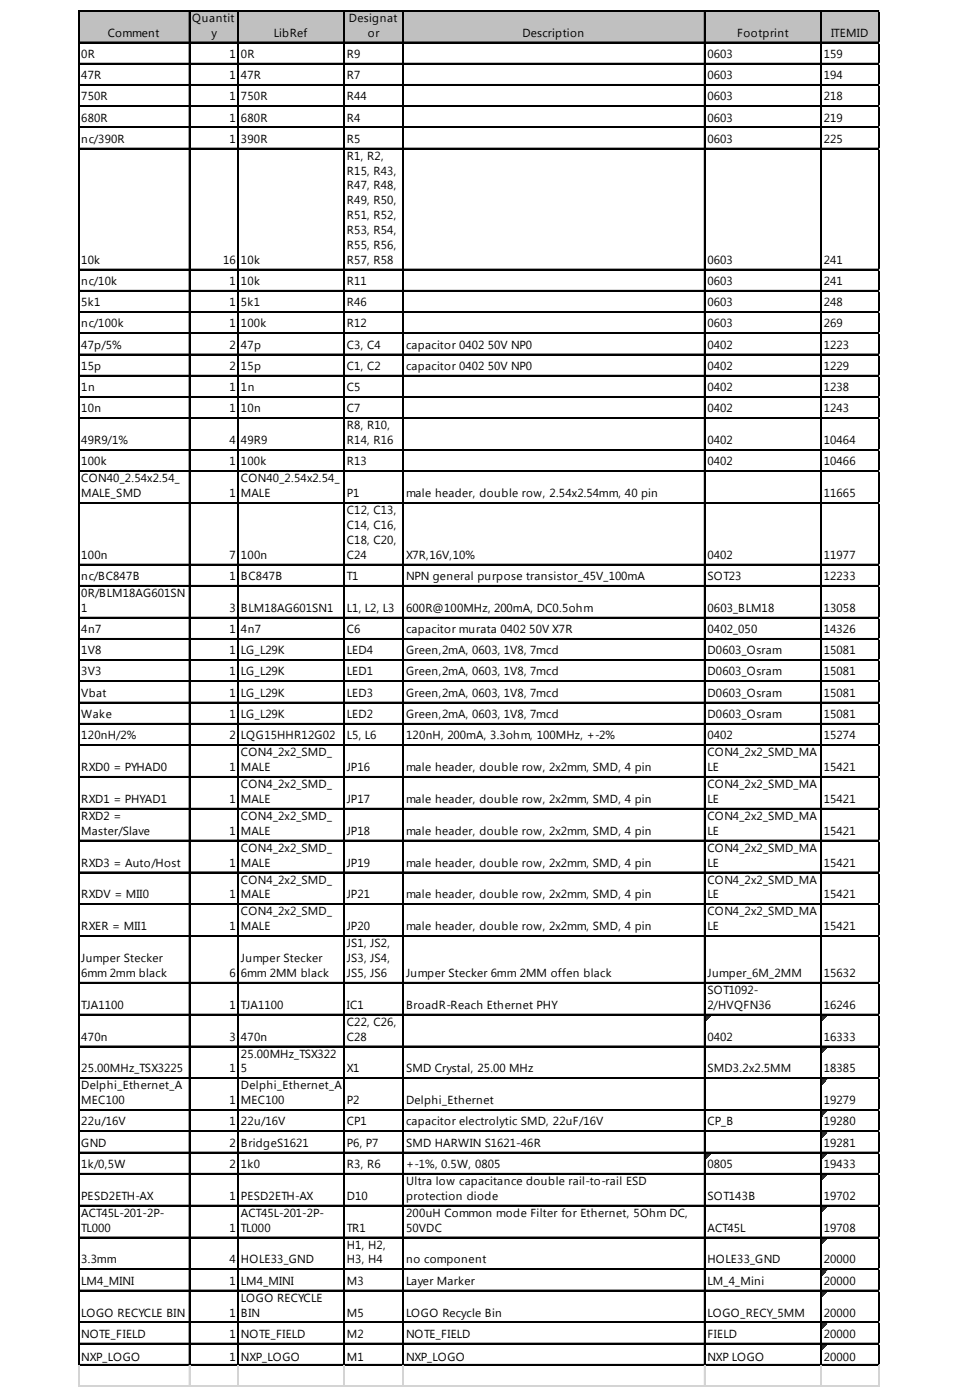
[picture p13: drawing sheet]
<svg xmlns="http://www.w3.org/2000/svg" width="198mm" height="288mm" viewBox="0 0 198 288" stroke-linecap="round" stroke-linejoin="round" font-family="sans-serif">
<defs><g id="words">
<g font-size="2.4">
<text x="39.5" y="4.5">Quantit</text>
<text x="71.7" y="4.5">Designat</text>
<text x="16.7" y="11.9">0R</text>
<text x="22.1" y="7.5">Comment</text>
<text x="43.4" y="7.5">y</text>
<text x="47.1" y="11.9">1</text>
<text x="49.5" y="11.9">0R</text>
<text x="56.3" y="7.5">LibRef</text>
<text x="71.3" y="11.9">R9</text>
<text x="75.6" y="7.5">or</text>
<text x="107.4" y="7.5">Description</text>
<text x="145.4" y="11.9">0603</text>
<text x="151.5" y="7.5">Footprint</text>
<text x="169.3" y="11.9">159</text>
<text x="170.8" y="7.5">ITEMID</text>
<text x="16.7" y="16.3">47R</text>
<text x="47.1" y="16.3">1</text>
<text x="49.5" y="16.3">47R</text>
<text x="71.3" y="16.3">R7</text>
<text x="145.4" y="16.3">0603</text>
<text x="169.3" y="16.3">194</text>
<text x="16.7" y="20.6">750R</text>
<text x="47.1" y="20.6">1</text>
<text x="49.5" y="20.6">750R</text>
<text x="71.3" y="20.6">R44</text>
<text x="145.4" y="20.6">0603</text>
<text x="169.3" y="20.6">218</text>
<text x="16.7" y="25">680R</text>
<text x="16.7" y="29.3">nc/390R</text>
<text x="47.1" y="25">1</text>
<text x="47.1" y="29.3">1</text>
<text x="49.5" y="25">680R</text>
<text x="49.5" y="29.3">390R</text>
<text x="71.3" y="25">R4</text>
<text x="71.3" y="29.3">R5</text>
<text x="145.4" y="25">0603</text>
<text x="145.4" y="29.3">0603</text>
<text x="169.3" y="25">219</text>
<text x="169.3" y="29.3">225</text>
<text x="71.3" y="32.8">R1, R2,</text>
<text x="71.3" y="35.9">R15, R43,</text>
<text x="71.3" y="38.9">R47, R48,</text>
<text x="71.3" y="42">R49, R50,</text>
<text x="71.3" y="45.1">R51, R52,</text>
<text x="71.3" y="48.1">R53, R54,</text>
<text x="71.3" y="51.2">R55, R56,</text>
<text x="16.7" y="54.2">10k</text>
<text x="16.7" y="58.6">nc/10k</text>
<text x="45.8" y="54.2">16</text>
<text x="47.1" y="58.6">1</text>
<text x="49.5" y="54.2">10k</text>
<text x="49.5" y="58.6">10k</text>
<text x="71.3" y="54.2">R57, R58</text>
<text x="71.3" y="58.6">R11</text>
<text x="145.4" y="54.2">0603</text>
<text x="145.4" y="58.6">0603</text>
<text x="169.3" y="54.2">241</text>
<text x="169.3" y="58.6">241</text>
<text x="16.7" y="63">5k1</text>
<text x="47.1" y="63">1</text>
<text x="49.5" y="63">5k1</text>
<text x="71.3" y="63">R46</text>
<text x="145.4" y="63">0603</text>
<text x="169.3" y="63">248</text>
<text x="16.7" y="67.3">nc/100k</text>
<text x="16.7" y="71.7">47p/5%</text>
<text x="47.1" y="67.3">1</text>
<text x="47.1" y="71.7">2</text>
<text x="49.5" y="67.3">100k</text>
<text x="49.5" y="71.7">47p</text>
<text x="71.3" y="67.3">R12</text>
<text x="71.3" y="71.7">C3, C4</text>
<text x="83.4" y="71.7">capacitor 0402 50V NP0</text>
<text x="145.4" y="67.3">0603</text>
<text x="145.4" y="71.7">0402</text>
<text x="169.3" y="67.3">269</text>
<text x="169.3" y="71.7">1223</text>
<text x="16.7" y="76">15p</text>
<text x="47.1" y="76">2</text>
<text x="49.5" y="76">15p</text>
<text x="71.3" y="76">C1, C2</text>
<text x="83.4" y="76">capacitor 0402 50V NP0</text>
<text x="145.4" y="76">0402</text>
<text x="169.3" y="76">1229</text>
<text x="16.7" y="80.4">1n</text>
<text x="47.1" y="80.4">1</text>
<text x="49.5" y="80.4">1n</text>
<text x="71.3" y="80.4">C5</text>
<text x="145.4" y="80.4">0402</text>
<text x="169.3" y="80.4">1238</text>
<text x="16.7" y="84.8">10n</text>
<text x="47.1" y="84.8">1</text>
<text x="49.5" y="84.8">10n</text>
<text x="71.3" y="84.8">C7</text>
<text x="71.3" y="88.3">R8, R10,</text>
<text x="145.4" y="84.8">0402</text>
<text x="169.3" y="84.8">1243</text>
<text x="16.7" y="91.3">49R9/1%</text>
<text x="16.7" y="95.7">100k</text>
<text x="47.1" y="91.3">4</text>
<text x="47.1" y="95.7">1</text>
<text x="49.5" y="91.3">49R9</text>
<text x="49.5" y="95.7">100k</text>
<text x="71.3" y="91.3">R14, R16</text>
<text x="71.3" y="95.7">R13</text>
<text x="145.4" y="91.3">0402</text>
<text x="145.4" y="95.7">0402</text>
<text x="169.3" y="91.3">10464</text>
<text x="169.3" y="95.7">10466</text>
<text x="16.7" y="99.2">CON40_2.54x2.54_</text>
<text x="49.5" y="99.2">CON40_2.54x2.54_</text>
<text x="16.7" y="102.2">MALE_SMD</text>
<text x="47.1" y="102.2">1</text>
<text x="49.5" y="102.2">MALE</text>
<text x="71.3" y="102.2">P1</text>
<text x="71.3" y="105.7">C12, C13,</text>
<text x="83.4" y="102.2">male header, double row, 2.54x2.54mm, 40 pin</text>
<text x="169.3" y="102.2">11665</text>
<text x="71.3" y="108.8">C14, C16,</text>
<text x="71.3" y="111.8">C18, C20,</text>
<text x="16.7" y="114.9">100n</text>
<text x="16.7" y="119.3">nc/BC847B</text>
<text x="47.1" y="114.9">7</text>
<text x="47.1" y="119.3">1</text>
<text x="49.5" y="114.9">100n</text>
<text x="49.5" y="119.3">BC847B</text>
<text x="71.3" y="114.9">C24</text>
<text x="71.3" y="119.3">T1</text>
<text x="83.4" y="114.9">X7R,16V,10%</text>
<text x="83.4" y="119.3">NPN general purpose transistor_45V_100mA</text>
<text x="145.4" y="114.9">0402</text>
<text x="145.4" y="119.3">SOT23</text>
<text x="169.3" y="114.9">11977</text>
<text x="169.3" y="119.3">12233</text>
<text x="16.7" y="122.7">0R/BLM18AG601SN</text>
<text x="16.7" y="125.8">1</text>
<text x="47.1" y="125.8">3</text>
<text x="49.5" y="125.8">BLM18AG601SN1</text>
<text x="71.3" y="125.8">L1, L2, L3</text>
<text x="83.4" y="125.8">600R@100MHz, 200mA, DC0.5ohm</text>
<text x="145.4" y="125.8">0603_BLM18</text>
<text x="169.3" y="125.8">13058</text>
<text x="16.7" y="130.2">4n7</text>
<text x="47.1" y="130.2">1</text>
<text x="49.5" y="130.2">4n7</text>
<text x="71.3" y="130.2">C6</text>
<text x="83.4" y="130.2">capacitor murata 0402 50V X7R</text>
<text x="145.4" y="130.2">0402_050</text>
<text x="169.3" y="130.2">14326</text>
<text x="16.7" y="134.5">1V8</text>
<text x="47.1" y="134.5">1</text>
<text x="49.5" y="134.5">LG_L29K</text>
<text x="71.3" y="134.5">LED4</text>
<text x="83.4" y="134.5">Green,2mA, 0603, 1V8, 7mcd</text>
<text x="145.4" y="134.5">D0603_Osram</text>
<text x="169.3" y="134.5">15081</text>
<text x="16.7" y="138.9">3V3</text>
<text x="16.7" y="143.3">Vbat</text>
<text x="47.1" y="138.9">1</text>
<text x="47.1" y="143.3">1</text>
<text x="49.5" y="138.9">LG_L29K</text>
<text x="49.5" y="143.3">LG_L29K</text>
<text x="71.3" y="138.9">LED1</text>
<text x="71.3" y="143.3">LED3</text>
<text x="83.4" y="138.9">Green,2mA, 0603, 1V8, 7mcd</text>
<text x="83.4" y="143.3">Green,2mA, 0603, 1V8, 7mcd</text>
<text x="145.4" y="138.9">D0603_Osram</text>
<text x="145.4" y="143.3">D0603_Osram</text>
<text x="169.3" y="138.9">15081</text>
<text x="169.3" y="143.3">15081</text>
<text x="16.7" y="147.6">Wake</text>
<text x="47.1" y="147.6">1</text>
<text x="49.5" y="147.6">LG_L29K</text>
<text x="71.3" y="147.6">LED2</text>
<text x="83.4" y="147.6">Green,2mA, 0603, 1V8, 7mcd</text>
<text x="145.4" y="147.6">D0603_Osram</text>
<text x="169.3" y="147.6">15081</text>
<text x="16.7" y="152">120nH/2%</text>
<text x="47.1" y="152">2</text>
<text x="49.5" y="152">LQG15HHR12G02</text>
<text x="49.5" y="155.5">CON4_2x2_SMD_</text>
<text x="71.3" y="152">L5, L6</text>
<text x="83.4" y="152">120nH, 200mA, 3.3ohm, 100MHz, +-2%</text>
<text x="145.4" y="152">0402</text>
<text x="145.4" y="155.5">CON4_2x2_SMD_MA</text>
<text x="169.3" y="152">15274</text>
<text x="16.7" y="158.5">RXD0 = PYHAD0</text>
<text x="47.1" y="158.5">1</text>
<text x="49.5" y="158.5">MALE</text>
<text x="71.3" y="158.5">JP16</text>
<text x="83.4" y="158.5">male header, double row, 2x2mm, SMD, 4 pin</text>
<text x="145.4" y="158.5">LE</text>
<text x="169.3" y="158.5">15421</text>
<text x="16.7" y="165.1">RXD1 = PHYAD1</text>
<text x="47.1" y="165.1">1</text>
<text x="49.5" y="162">CON4_2x2_SMD_</text>
<text x="49.5" y="165.1">MALE</text>
<text x="71.3" y="165.1">JP17</text>
<text x="83.4" y="165.1">male header, double row, 2x2mm, SMD, 4 pin</text>
<text x="145.4" y="162">CON4_2x2_SMD_MA</text>
<text x="145.4" y="165.1">LE</text>
<text x="169.3" y="165.1">15421</text>
<text x="16.7" y="168.6">RXD2 =</text>
<text x="16.7" y="171.6">Master/Slave</text>
<text x="47.1" y="171.6">1</text>
<text x="49.5" y="168.6">CON4_2x2_SMD_</text>
<text x="49.5" y="171.6">MALE</text>
<text x="71.3" y="171.6">JP18</text>
<text x="83.4" y="171.6">male header, double row, 2x2mm, SMD, 4 pin</text>
<text x="145.4" y="168.6">CON4_2x2_SMD_MA</text>
<text x="145.4" y="171.6">LE</text>
<text x="169.3" y="171.6">15421</text>
<text x="16.7" y="178.2">RXD3 = Auto/Host</text>
<text x="47.1" y="178.2">1</text>
<text x="49.5" y="175.1">CON4_2x2_SMD_</text>
<text x="49.5" y="178.2">MALE</text>
<text x="71.3" y="178.2">JP19</text>
<text x="83.4" y="178.2">male header, double row, 2x2mm, SMD, 4 pin</text>
<text x="145.4" y="175.1">CON4_2x2_SMD_MA</text>
<text x="145.4" y="178.2">LE</text>
<text x="169.3" y="178.2">15421</text>
<text x="16.7" y="184.7">RXDV = MII0</text>
<text x="47.1" y="184.7">1</text>
<text x="49.5" y="181.7">CON4_2x2_SMD_</text>
<text x="49.5" y="184.7">MALE</text>
<text x="71.3" y="184.7">JP21</text>
<text x="83.4" y="184.7">male header, double row, 2x2mm, SMD, 4 pin</text>
<text x="145.4" y="181.7">CON4_2x2_SMD_MA</text>
<text x="145.4" y="184.7">LE</text>
<text x="169.3" y="184.7">15421</text>
<text x="16.7" y="191.3">RXER = MII1</text>
<text x="47.1" y="191.3">1</text>
<text x="49.5" y="188.2">CON4_2x2_SMD_</text>
<text x="49.5" y="191.3">MALE</text>
<text x="71.3" y="191.3">JP20</text>
<text x="83.4" y="191.3">male header, double row, 2x2mm, SMD, 4 pin</text>
<text x="145.4" y="188.2">CON4_2x2_SMD_MA</text>
<text x="145.4" y="191.3">LE</text>
<text x="169.3" y="191.3">15421</text>
<text x="16.7" y="197.8">Jumper Stecker</text>
<text x="49.5" y="197.8">Jumper Stecker</text>
<text x="71.3" y="194.8">JS1, JS2,</text>
<text x="71.3" y="197.8">JS3, JS4,</text>
<text x="16.7" y="200.9">6mm 2mm black</text>
<text x="47.1" y="200.9">6</text>
<text x="49.5" y="200.9">6mm 2MM black</text>
<text x="71.3" y="200.9">JS5, JS6</text>
<text x="83.4" y="200.9">Jumper Stecker 6mm 2MM offen black</text>
<text x="145.4" y="200.9">Jumper_6M_2MM</text>
<text x="169.3" y="200.9">15632</text>
<text x="16.7" y="207.4">TJA1100</text>
<text x="47.1" y="207.4">1</text>
<text x="49.5" y="207.4">TJA1100</text>
<text x="71.3" y="207.4">IC1</text>
<text x="83.4" y="207.4">BroadR-Reach Ethernet PHY</text>
<text x="145.4" y="204.4">SOT1092-</text>
<text x="145.4" y="207.4">2/HVQFN36</text>
<text x="169.3" y="207.4">16246</text>
<text x="16.7" y="214">470n</text>
<text x="47.1" y="214">3</text>
<text x="49.5" y="214">470n</text>
<text x="71.3" y="210.9">C22, C26,</text>
<text x="71.3" y="214">C28</text>
<text x="145.4" y="214">0402</text>
<text x="169.3" y="214">16333</text>
<text x="16.7" y="220.5">25.00MHz_TSX3225</text>
<text x="47.1" y="220.5">1</text>
<text x="49.5" y="217.5">25.00MHz_TSX322</text>
<text x="49.5" y="220.5">5</text>
<text x="71.3" y="220.5">X1</text>
<text x="83.4" y="220.5">SMD Crystal, 25.00 MHz</text>
<text x="145.4" y="220.5">SMD3.2x2.5MM</text>
<text x="169.3" y="220.5">18385</text>
<text x="16.7" y="224">Delphi_Ethernet_A</text>
<text x="16.7" y="227.1">MEC100</text>
<text x="47.1" y="227.1">1</text>
<text x="49.5" y="224">Delphi_Ethernet_A</text>
<text x="49.5" y="227.1">MEC100</text>
<text x="71.3" y="227.1">P2</text>
<text x="83.4" y="227.1">Delphi_Ethernet</text>
<text x="169.3" y="227.1">19279</text>
<text x="16.7" y="231.4">22u/16V</text>
<text x="47.1" y="231.4">1</text>
<text x="49.5" y="231.4">22u/16V</text>
<text x="71.3" y="231.4">CP1</text>
<text x="83.4" y="231.4">capacitor electrolytic SMD, 22uF/16V</text>
<text x="145.4" y="231.4">CP_B</text>
<text x="169.3" y="231.4">19280</text>
<text x="16.7" y="235.8">GND</text>
<text x="47.1" y="235.8">2</text>
<text x="49.5" y="235.8">BridgeS1621</text>
<text x="71.3" y="235.8">P6, P7</text>
<text x="83.4" y="235.8">SMD HARWIN S1621-46R</text>
<text x="169.3" y="235.8">19281</text>
<text x="16.7" y="240.2">1k/0,5W</text>
<text x="47.1" y="240.2">2</text>
<text x="49.5" y="240.2">1k0</text>
<text x="71.3" y="240.2">R3, R6</text>
<text x="83.4" y="240.2">+-1%, 0.5W, 0805</text>
<text x="83.4" y="243.6">Ultra low capacitance double rail-to-rail ESD</text>
<text x="145.4" y="240.2">0805</text>
<text x="169.3" y="240.2">19433</text>
<text x="16.7" y="246.7">PESD2ETH-AX</text>
<text x="16.7" y="250.2">ACT45L-201-2P-</text>
<text x="47.1" y="246.7">1</text>
<text x="49.5" y="246.7">PESD2ETH-AX</text>
<text x="49.5" y="250.2">ACT45L-201-2P-</text>
<text x="71.3" y="246.7">D10</text>
<text x="83.4" y="246.7">protection diode</text>
<text x="83.4" y="250.2">200uH Common mode Filter for Ethernet, 5Ohm DC,</text>
<text x="145.4" y="246.7">SOT143B</text>
<text x="169.3" y="246.7">19702</text>
<text x="16.7" y="253.2">TL000</text>
<text x="47.1" y="253.2">1</text>
<text x="49.5" y="253.2">TL000</text>
<text x="71.3" y="253.2">TR1</text>
<text x="71.3" y="256.7">H1, H2,</text>
<text x="83.4" y="253.2">50VDC</text>
<text x="145.4" y="253.2">ACT45L</text>
<text x="169.3" y="253.2">19708</text>
<text x="16.7" y="259.8">3.3mm</text>
<text x="47.1" y="259.8">4</text>
<text x="49.5" y="259.8">HOLE33_GND</text>
<text x="71.3" y="259.8">H3, H4</text>
<text x="83.4" y="259.8">no component</text>
<text x="145.4" y="259.8">HOLE33_GND</text>
<text x="169.3" y="259.8">20000</text>
<text x="16.7" y="264.2">LM4_MINI</text>
<text x="47.1" y="264.2">1</text>
<text x="49.5" y="264.2">LM4_MINI</text>
<text x="49.5" y="267.6">LOGO RECYCLE</text>
<text x="71.3" y="264.2">M3</text>
<text x="83.4" y="264.2">Layer Marker</text>
<text x="145.4" y="264.2">LM_4_Mini</text>
<text x="169.3" y="264.2">20000</text>
<text x="16.7" y="270.7">LOGO RECYCLE BIN</text>
<text x="16.7" y="275.1">NOTE_FIELD</text>
<text x="47.1" y="270.7">1</text>
<text x="47.1" y="275.1">1</text>
<text x="49.5" y="270.7">BIN</text>
<text x="49.5" y="275.1">NOTE_FIELD</text>
<text x="71.3" y="270.7">M5</text>
<text x="71.3" y="275.1">M2</text>
<text x="83.4" y="270.7">LOGO Recycle Bin</text>
<text x="83.4" y="275.1">NOTE_FIELD</text>
<text x="145.4" y="270.7">LOGO_RECY_5MM</text>
<text x="145.4" y="275.1">FIELD</text>
<text x="169.3" y="270.7">20000</text>
<text x="169.3" y="275.1">20000</text>
<text x="16.7" y="279.9">NXP_LOGO</text>
<text x="47.1" y="279.9">1</text>
<text x="49.5" y="279.9">NXP_LOGO</text>
<text x="71.3" y="279.9">M1</text>
<text x="83.4" y="279.9">NXP_LOGO</text>
<text x="145.4" y="279.9">NXP LOGO</text>
<text x="169.3" y="279.9">20000</text>
</g>
</g></defs>
<path d="M16.2 2.3h164.6v6.6h-164.6z" fill="#c0c0c0"/>
<path d="M145 208.8h1" fill="none" stroke="#008000" stroke-width=".22"/>
<path d="M145 208.8h1v.2h-1z" fill="#008000"/>
<path d="M145 209h.8" fill="none" stroke="#008000" stroke-width=".22"/>
<path d="M145 209h.8v.2h-.8z" fill="#008000"/>
<path d="M145 209.2h.6" fill="none" stroke="#008000" stroke-width=".22"/>
<path d="M145 209.2h.6v.2h-.6z" fill="#008000"/>
<path d="M145 209.4h.4" fill="none" stroke="#008000" stroke-width=".22"/>
<path d="M145 209.4h.4v.2h-.4z" fill="#008000"/>
<path d="M145 209.6h.2" fill="none" stroke="#008000" stroke-width=".22"/>
<path d="M145 209.6h.2v.2h-.2z" fill="#008000"/>
<path d="M168.9 208.8h1.1" fill="none" stroke="#008000" stroke-width=".22"/>
<path d="M168.9 208.8h1.1v.2h-1.1z" fill="#008000"/>
<path d="M168.9 209h.8" fill="none" stroke="#008000" stroke-width=".22"/>
<path d="M168.9 209h.8v.2h-.8z" fill="#008000"/>
<path d="M168.9 209.2h.6" fill="none" stroke="#008000" stroke-width=".22"/>
<path d="M168.9 209.2h.6v.2h-.6z" fill="#008000"/>
<path d="M168.9 209.4h.4" fill="none" stroke="#008000" stroke-width=".22"/>
<path d="M168.9 209.4h.4v.2h-.4z" fill="#008000"/>
<path d="M168.9 209.6h.2" fill="none" stroke="#008000" stroke-width=".22"/>
<path d="M168.9 209.6h.2v.2h-.2z" fill="#008000"/>
<path d="M168.9 215.3h1.1" fill="none" stroke="#008000" stroke-width=".22"/>
<path d="M168.9 215.3h1.1v.2h-1.1z" fill="#008000"/>
<path d="M168.9 215.5h.8" fill="none" stroke="#008000" stroke-width=".22"/>
<path d="M168.9 215.5h.8v.2h-.8z" fill="#008000"/>
<path d="M168.9 215.7h.6" fill="none" stroke="#008000" stroke-width=".22"/>
<path d="M168.9 215.7h.6v.3h-.6z" fill="#008000"/>
<path d="M168.9 216h.4" fill="none" stroke="#008000" stroke-width=".22"/>
<path d="M168.9 216h.4v.2h-.4z" fill="#008000"/>
<path d="M168.9 216.2h.2" fill="none" stroke="#008000" stroke-width=".22"/>
<path d="M168.9 216.2h.2v.2h-.2z" fill="#008000"/>
<path d="M168.9 221.8h1.1" fill="none" stroke="#008000" stroke-width=".22"/>
<path d="M168.9 221.8h1.1v.3h-1.1z" fill="#008000"/>
<path d="M168.9 222.1h.8" fill="none" stroke="#008000" stroke-width=".22"/>
<path d="M168.9 222.1h.8v.2h-.8z" fill="#008000"/>
<path d="M168.9 222.3h.6" fill="none" stroke="#008000" stroke-width=".22"/>
<path d="M168.9 222.3h.6v.2h-.6z" fill="#008000"/>
<path d="M168.9 222.5h.4" fill="none" stroke="#008000" stroke-width=".22"/>
<path d="M168.9 222.5h.4v.2h-.4z" fill="#008000"/>
<path d="M168.9 222.7h.2" fill="none" stroke="#008000" stroke-width=".22"/>
<path d="M168.9 222.7h.2v.2h-.2z" fill="#008000"/>
<path d="M168.9 228.4h1.1" fill="none" stroke="#008000" stroke-width=".22"/>
<path d="M168.9 228.4h1.1v.2h-1.1z" fill="#008000"/>
<path d="M168.9 228.6h.8" fill="none" stroke="#008000" stroke-width=".22"/>
<path d="M168.9 228.6h.8v.2h-.8z" fill="#008000"/>
<path d="M168.9 228.8h.6" fill="none" stroke="#008000" stroke-width=".22"/>
<path d="M168.9 228.8h.6v.2h-.6z" fill="#008000"/>
<path d="M168.9 229h.4" fill="none" stroke="#008000" stroke-width=".22"/>
<path d="M168.9 229h.4v.3h-.4z" fill="#008000"/>
<path d="M168.9 229.3h.2" fill="none" stroke="#008000" stroke-width=".22"/>
<path d="M168.9 229.3h.2v.2h-.2z" fill="#008000"/>
<path d="M168.9 232.8h1.1" fill="none" stroke="#008000" stroke-width=".22"/>
<path d="M168.9 232.8h1.1v.2h-1.1z" fill="#008000"/>
<path d="M168.9 233h.8" fill="none" stroke="#008000" stroke-width=".22"/>
<path d="M168.9 233h.8v.2h-.8z" fill="#008000"/>
<path d="M168.9 233.2h.6" fill="none" stroke="#008000" stroke-width=".22"/>
<path d="M168.9 233.2h.6v.2h-.6z" fill="#008000"/>
<path d="M168.9 233.4h.4" fill="none" stroke="#008000" stroke-width=".22"/>
<path d="M168.9 233.4h.4v.2h-.4z" fill="#008000"/>
<path d="M168.9 233.6h.2" fill="none" stroke="#008000" stroke-width=".22"/>
<path d="M168.9 233.6h.2v.3h-.2z" fill="#008000"/>
<path d="M145 237.1h1" fill="none" stroke="#008000" stroke-width=".22"/>
<path d="M145 237.1h1v.2h-1z" fill="#008000"/>
<path d="M145 237.3h.8" fill="none" stroke="#008000" stroke-width=".22"/>
<path d="M145 237.3h.8v.3h-.8z" fill="#008000"/>
<path d="M145 237.6h.6" fill="none" stroke="#008000" stroke-width=".22"/>
<path d="M145 237.6h.6v.2h-.6z" fill="#008000"/>
<path d="M145 237.8h.4" fill="none" stroke="#008000" stroke-width=".22"/>
<path d="M145 237.8h.4v.2h-.4z" fill="#008000"/>
<path d="M145 238h.2" fill="none" stroke="#008000" stroke-width=".22"/>
<path d="M145 238h.2v.2h-.2z" fill="#008000"/>
<path d="M168.9 237.1h1.1" fill="none" stroke="#008000" stroke-width=".22"/>
<path d="M168.9 237.1h1.1v.2h-1.1z" fill="#008000"/>
<path d="M168.9 237.3h.8" fill="none" stroke="#008000" stroke-width=".22"/>
<path d="M168.9 237.3h.8v.3h-.8z" fill="#008000"/>
<path d="M168.9 237.6h.6" fill="none" stroke="#008000" stroke-width=".22"/>
<path d="M168.9 237.6h.6v.2h-.6z" fill="#008000"/>
<path d="M168.9 237.8h.4" fill="none" stroke="#008000" stroke-width=".22"/>
<path d="M168.9 237.8h.4v.2h-.4z" fill="#008000"/>
<path d="M168.9 238h.2" fill="none" stroke="#008000" stroke-width=".22"/>
<path d="M168.9 238h.2v.2h-.2z" fill="#008000"/>
<path d="M168.9 241.5h1.1" fill="none" stroke="#008000" stroke-width=".22"/>
<path d="M168.9 241.5h1.1v.2h-1.1z" fill="#008000"/>
<path d="M168.9 241.7h.8" fill="none" stroke="#008000" stroke-width=".22"/>
<path d="M168.9 241.7h.8v.2h-.8z" fill="#008000"/>
<path d="M168.9 241.9h.6" fill="none" stroke="#008000" stroke-width=".22"/>
<path d="M168.9 241.9h.6v.2h-.6z" fill="#008000"/>
<path d="M168.9 242.1h.4" fill="none" stroke="#008000" stroke-width=".22"/>
<path d="M168.9 242.1h.4v.3h-.4z" fill="#008000"/>
<path d="M168.9 242.4h.2" fill="none" stroke="#008000" stroke-width=".22"/>
<path d="M168.9 242.4h.2v.2h-.2z" fill="#008000"/>
<path d="M168.9 248h1.1" fill="none" stroke="#008000" stroke-width=".22"/>
<path d="M168.9 248h1.1v.3h-1.1z" fill="#008000"/>
<path d="M168.9 248.3h.8" fill="none" stroke="#008000" stroke-width=".22"/>
<path d="M168.9 248.3h.8v.2h-.8z" fill="#008000"/>
<path d="M168.9 248.5h.6" fill="none" stroke="#008000" stroke-width=".22"/>
<path d="M168.9 248.5h.6v.2h-.6z" fill="#008000"/>
<path d="M168.9 248.7h.4" fill="none" stroke="#008000" stroke-width=".22"/>
<path d="M168.9 248.7h.4v.2h-.4z" fill="#008000"/>
<path d="M168.9 248.9h.2" fill="none" stroke="#008000" stroke-width=".22"/>
<path d="M168.9 248.9h.2v.2h-.2z" fill="#008000"/>
<path d="M168.9 254.6h1.1" fill="none" stroke="#008000" stroke-width=".22"/>
<path d="M168.9 254.6h1.1v.2h-1.1z" fill="#008000"/>
<path d="M168.9 254.8h.8" fill="none" stroke="#008000" stroke-width=".22"/>
<path d="M168.9 254.8h.8v.2h-.8z" fill="#008000"/>
<path d="M168.9 255h.6" fill="none" stroke="#008000" stroke-width=".22"/>
<path d="M168.9 255h.6v.2h-.6z" fill="#008000"/>
<path d="M168.9 255.2h.4" fill="none" stroke="#008000" stroke-width=".22"/>
<path d="M168.9 255.2h.4v.3h-.4z" fill="#008000"/>
<path d="M168.9 255.5h.2" fill="none" stroke="#008000" stroke-width=".22"/>
<path d="M168.9 255.5h.2v.2h-.2z" fill="#008000"/>
<path d="M168.9 261.1h1.1" fill="none" stroke="#008000" stroke-width=".22"/>
<path d="M168.9 261.1h1.1v.2h-1.1z" fill="#008000"/>
<path d="M168.9 261.3h.8" fill="none" stroke="#008000" stroke-width=".22"/>
<path d="M168.9 261.3h.8v.3h-.8z" fill="#008000"/>
<path d="M168.9 261.6h.6" fill="none" stroke="#008000" stroke-width=".22"/>
<path d="M168.9 261.6h.6v.2h-.6z" fill="#008000"/>
<path d="M168.9 261.8h.4" fill="none" stroke="#008000" stroke-width=".22"/>
<path d="M168.9 261.8h.4v.2h-.4z" fill="#008000"/>
<path d="M168.9 262h.2" fill="none" stroke="#008000" stroke-width=".22"/>
<path d="M168.9 262h.2v.2h-.2z" fill="#008000"/>
<path d="M168.9 265.5h1.1" fill="none" stroke="#008000" stroke-width=".22"/>
<path d="M168.9 265.5h1.1v.2h-1.1z" fill="#008000"/>
<path d="M168.9 265.7h.8" fill="none" stroke="#008000" stroke-width=".22"/>
<path d="M168.9 265.7h.8v.2h-.8z" fill="#008000"/>
<path d="M168.9 265.9h.6" fill="none" stroke="#008000" stroke-width=".22"/>
<path d="M168.9 265.9h.6v.2h-.6z" fill="#008000"/>
<path d="M168.9 266.1h.4" fill="none" stroke="#008000" stroke-width=".22"/>
<path d="M168.9 266.1h.4v.3h-.4z" fill="#008000"/>
<path d="M168.9 266.4h.2" fill="none" stroke="#008000" stroke-width=".22"/>
<path d="M168.9 266.4h.2v.2h-.2z" fill="#008000"/>
<path d="M168.9 272h1.1" fill="none" stroke="#008000" stroke-width=".22"/>
<path d="M168.9 272h1.1v.3h-1.1z" fill="#008000"/>
<path d="M168.9 272.3h.8" fill="none" stroke="#008000" stroke-width=".22"/>
<path d="M168.9 272.3h.8v.2h-.8z" fill="#008000"/>
<path d="M168.9 272.5h.6" fill="none" stroke="#008000" stroke-width=".22"/>
<path d="M168.9 272.5h.6v.2h-.6z" fill="#008000"/>
<path d="M168.9 272.7h.4" fill="none" stroke="#008000" stroke-width=".22"/>
<path d="M168.9 272.7h.4v.2h-.4z" fill="#008000"/>
<path d="M168.9 272.9h.2" fill="none" stroke="#008000" stroke-width=".22"/>
<path d="M168.9 272.9h.2v.2h-.2z" fill="#008000"/>
<path d="M168.9 276.4h1.1" fill="none" stroke="#008000" stroke-width=".22"/>
<path d="M168.9 276.4h1.1v.2h-1.1z" fill="#008000"/>
<path d="M168.9 276.6h.8" fill="none" stroke="#008000" stroke-width=".22"/>
<path d="M168.9 276.6h.8v.2h-.8z" fill="#008000"/>
<path d="M168.9 276.8h.6" fill="none" stroke="#008000" stroke-width=".22"/>
<path d="M168.9 276.8h.6v.3h-.6z" fill="#008000"/>
<path d="M168.9 277.1h.4" fill="none" stroke="#008000" stroke-width=".22"/>
<path d="M168.9 277.1h.4v.2h-.4z" fill="#008000"/>
<path d="M168.9 277.3h.2" fill="none" stroke="#008000" stroke-width=".22"/>
<path d="M168.9 277.3h.2v.2h-.2z" fill="#008000"/>
<g fill="none" stroke="#000" stroke-width=".22">
<path d="M16 2.1v278.7M16.2 2.1v278.7M16.3 2.1h164.5M16.3 2.2h164.5M16.3 8.6h164.5M16.3 8.8h164.5M16.3 13h164.5M16.3 13.1h164.5M16.3 17.4h164.5M16.3 17.5h164.5M38.9 2.3v278.5M39 2.3v278.5"/>
<path d="M48.9 2.3v278.5M49 2.3v278.5M70.6 2.3v278.5M70.7 2.3v278.5M82.8 2.3v278.5M82.9 2.3v278.5M144.7 2.3v278.5M144.9 2.3v278.5M168.7 2.3v278.5M168.8 2.3v278.5M180.6 2.3v278.5M180.7 2.3v278.5"/>
<path d="M16.3 21.7h164.5M16.3 21.8h164.5M16.3 26.1h164.5M16.3 26.2h164.5M16.3 30.5h164.5M16.3 30.6h164.5M16.3 55.3h164.5M16.3 55.5h164.5M16.3 59.7h164.5M16.3 59.8h164.5M16.3 64.1h164.5M16.3 64.2h164.5"/>
<path d="M16.3 68.4h164.5M16.3 68.5h164.5M16.3 72.8h164.5M16.3 72.9h164.5M16.3 77.2h164.5M16.3 77.3h164.5M16.3 81.5h164.5M16.3 81.6h164.5M16.3 85.9h164.5M16.3 86h164.5M16.3 92.4h164.5M16.3 92.6h164.5"/>
<path d="M16.3 96.8h164.5M16.3 96.9h164.5M16.3 103.4h164.5M16.3 103.5h164.5M16.3 116h164.5M16.3 116.1h164.5M16.3 120.4h164.5M16.3 120.5h164.5M16.3 126.9h164.5M16.3 127h164.5M16.3 131.3h164.5M16.3 131.4h164.5"/>
<path d="M16.3 135.7h164.5M16.3 135.8h164.5M16.3 140h164.5M16.3 140.1h164.5M16.3 144.4h164.5M16.3 144.5h164.5M16.3 148.7h164.5M16.3 148.9h164.5M16.3 153.1h164.5M16.3 153.2h164.5M16.3 159.7h164.5M16.3 159.8h164.5"/>
<path d="M16.3 166.2h164.5M16.3 166.3h164.5M16.3 172.7h164.5M16.3 172.9h164.5M16.3 179.3h164.5M16.3 179.4h164.5M16.3 185.8h164.5M16.3 186h164.5M16.3 192.4h164.5M16.3 192.5h164.5M16.3 202h164.5M16.3 202.1h164.5"/>
<path d="M16.3 208.5h164.5M16.3 208.6h164.5M16.3 215.1h164.5M16.3 215.2h164.5M16.3 221.6h164.5M16.3 221.7h164.5M16.3 228.2h164.5M16.3 228.3h164.5M16.3 232.5h164.5M16.3 232.7h164.5M16.3 236.9h164.5M16.3 237h164.5"/>
<path d="M16.3 241.3h164.5M16.3 241.4h164.5M16.3 247.8h164.5M16.3 247.9h164.5M16.3 254.4h164.5M16.3 254.5h164.5M16.3 260.9h164.5M16.3 261h164.5M16.3 265.3h164.5M16.3 265.4h164.5M16.3 271.8h164.5M16.3 271.9h164.5"/>
<path d="M16.3 276.2h164.5M16.3 276.3h164.5M16.3 280.6h164.5M16.3 280.7h164.5"/>
</g>
<g fill="none" stroke="#d4d4d4" stroke-width=".22">
<path d="M180.8 2.1h.1M16 280.8v4.4M16.2 280.8v4.4M38.9 280.8v4.4M39 280.8v4.4M48.9 280.8v4.4M49 280.8v4.4M70.6 280.8v4.4M70.7 280.8v4.4M82.8 280.8v4.4M82.9 280.8v4.4M144.7 280.8v4.4"/>
<path d="M144.9 280.8v4.4M168.7 280.8v4.4M168.8 280.8v4.4M180.6 280.8v4.4M180.7 280.8v4.4"/>
</g>
<path d="M180.8 2.1l.1 .2z" fill="#d4d4d4"/>
<path d="M180.8 8.6h.1" fill="none" stroke="#d4d4d4" stroke-width=".22"/>
<path d="M180.8 8.6l.1 .3z" fill="#d4d4d4"/>
<path d="M180.8 13h.1" fill="none" stroke="#d4d4d4" stroke-width=".22"/>
<path d="M180.8 13l.1 .2z" fill="#d4d4d4"/>
<path d="M180.8 17.4h.1" fill="none" stroke="#d4d4d4" stroke-width=".22"/>
<path d="M180.8 17.4l.1 .2z" fill="#d4d4d4"/>
<path d="M180.8 21.7h.1" fill="none" stroke="#d4d4d4" stroke-width=".22"/>
<path d="M180.8 21.7l.1 .3z" fill="#d4d4d4"/>
<path d="M180.8 26.1h.1" fill="none" stroke="#d4d4d4" stroke-width=".22"/>
<path d="M180.8 26.1l.1 .2z" fill="#d4d4d4"/>
<path d="M180.8 30.5h.1" fill="none" stroke="#d4d4d4" stroke-width=".22"/>
<path d="M180.8 30.5l.1 .2z" fill="#d4d4d4"/>
<path d="M180.8 55.3h.1" fill="none" stroke="#d4d4d4" stroke-width=".22"/>
<path d="M180.8 55.3l.1 .3z" fill="#d4d4d4"/>
<path d="M180.8 59.7h.1" fill="none" stroke="#d4d4d4" stroke-width=".22"/>
<path d="M180.8 59.7l.1 .2z" fill="#d4d4d4"/>
<path d="M180.8 64.1h.1" fill="none" stroke="#d4d4d4" stroke-width=".22"/>
<path d="M180.8 64.1l.1 .2z" fill="#d4d4d4"/>
<path d="M180.8 68.4h.1" fill="none" stroke="#d4d4d4" stroke-width=".22"/>
<path d="M180.8 68.4l.1 .3z" fill="#d4d4d4"/>
<path d="M180.8 72.8h.1" fill="none" stroke="#d4d4d4" stroke-width=".22"/>
<path d="M180.8 72.8l.1 .2z" fill="#d4d4d4"/>
<path d="M180.8 77.2h.1" fill="none" stroke="#d4d4d4" stroke-width=".22"/>
<path d="M180.8 77.2l.1 .2z" fill="#d4d4d4"/>
<path d="M180.8 81.5h.1" fill="none" stroke="#d4d4d4" stroke-width=".22"/>
<path d="M180.8 81.5l.1 .2z" fill="#d4d4d4"/>
<path d="M180.8 85.9h.1" fill="none" stroke="#d4d4d4" stroke-width=".22"/>
<path d="M180.8 85.9l.1 .2z" fill="#d4d4d4"/>
<path d="M180.8 92.4h.1" fill="none" stroke="#d4d4d4" stroke-width=".22"/>
<path d="M180.8 92.4l.1 .3z" fill="#d4d4d4"/>
<path d="M180.8 96.8h.1" fill="none" stroke="#d4d4d4" stroke-width=".22"/>
<path d="M180.8 96.8l.1 .2z" fill="#d4d4d4"/>
<path d="M180.8 103.4h.1" fill="none" stroke="#d4d4d4" stroke-width=".22"/>
<path d="M180.8 103.4l.1 .2z" fill="#d4d4d4"/>
<path d="M180.8 116h.1" fill="none" stroke="#d4d4d4" stroke-width=".22"/>
<path d="M180.8 116l.1 .2z" fill="#d4d4d4"/>
<path d="M180.8 120.4h.1" fill="none" stroke="#d4d4d4" stroke-width=".22"/>
<path d="M180.8 120.4l.1 .2z" fill="#d4d4d4"/>
<path d="M180.8 126.9h.1" fill="none" stroke="#d4d4d4" stroke-width=".22"/>
<path d="M180.8 126.9l.1 .2z" fill="#d4d4d4"/>
<path d="M180.8 131.3h.1" fill="none" stroke="#d4d4d4" stroke-width=".22"/>
<path d="M180.8 131.3l.1 .2z" fill="#d4d4d4"/>
<path d="M180.8 135.7h.1" fill="none" stroke="#d4d4d4" stroke-width=".22"/>
<path d="M180.8 135.7l.1 .2z" fill="#d4d4d4"/>
<path d="M180.8 140h.1" fill="none" stroke="#d4d4d4" stroke-width=".22"/>
<path d="M180.8 140l.1 .2z" fill="#d4d4d4"/>
<path d="M180.8 144.4h.1" fill="none" stroke="#d4d4d4" stroke-width=".22"/>
<path d="M180.8 144.4l.1 .2z" fill="#d4d4d4"/>
<path d="M180.8 148.7h.1" fill="none" stroke="#d4d4d4" stroke-width=".22"/>
<path d="M180.8 148.7l.1 .3z" fill="#d4d4d4"/>
<path d="M180.8 153.1h.1" fill="none" stroke="#d4d4d4" stroke-width=".22"/>
<path d="M180.8 153.1l.1 .2z" fill="#d4d4d4"/>
<path d="M180.8 159.7h.1" fill="none" stroke="#d4d4d4" stroke-width=".22"/>
<path d="M180.8 159.7l.1 .2z" fill="#d4d4d4"/>
<path d="M180.8 166.2h.1" fill="none" stroke="#d4d4d4" stroke-width=".22"/>
<path d="M180.8 166.2l.1 .2z" fill="#d4d4d4"/>
<path d="M180.8 172.7h.1" fill="none" stroke="#d4d4d4" stroke-width=".22"/>
<path d="M180.8 172.7l.1 .3z" fill="#d4d4d4"/>
<path d="M180.8 179.3h.1" fill="none" stroke="#d4d4d4" stroke-width=".22"/>
<path d="M180.8 179.3l.1 .2z" fill="#d4d4d4"/>
<path d="M180.8 185.8h.1" fill="none" stroke="#d4d4d4" stroke-width=".22"/>
<path d="M180.8 185.8l.1 .3z" fill="#d4d4d4"/>
<path d="M180.8 192.4h.1" fill="none" stroke="#d4d4d4" stroke-width=".22"/>
<path d="M180.8 192.4l.1 .2z" fill="#d4d4d4"/>
<path d="M180.8 202h.1" fill="none" stroke="#d4d4d4" stroke-width=".22"/>
<path d="M180.8 202l.1 .2z" fill="#d4d4d4"/>
<path d="M180.8 208.5h.1" fill="none" stroke="#d4d4d4" stroke-width=".22"/>
<path d="M180.8 208.5l.1 .3z" fill="#d4d4d4"/>
<path d="M180.8 215.1h.1" fill="none" stroke="#d4d4d4" stroke-width=".22"/>
<path d="M180.8 215.1l.1 .2z" fill="#d4d4d4"/>
<path d="M180.8 221.6h.1" fill="none" stroke="#d4d4d4" stroke-width=".22"/>
<path d="M180.8 221.6l.1 .2z" fill="#d4d4d4"/>
<path d="M180.8 228.2h.1" fill="none" stroke="#d4d4d4" stroke-width=".22"/>
<path d="M180.8 228.2l.1 .2z" fill="#d4d4d4"/>
<path d="M180.8 232.5h.1" fill="none" stroke="#d4d4d4" stroke-width=".22"/>
<path d="M180.8 232.5l.1 .3z" fill="#d4d4d4"/>
<path d="M180.8 236.9h.1" fill="none" stroke="#d4d4d4" stroke-width=".22"/>
<path d="M180.8 236.9l.1 .2z" fill="#d4d4d4"/>
<path d="M180.8 241.3h.1" fill="none" stroke="#d4d4d4" stroke-width=".22"/>
<path d="M180.8 241.3l.1 .2z" fill="#d4d4d4"/>
<path d="M180.8 247.8h.1" fill="none" stroke="#d4d4d4" stroke-width=".22"/>
<path d="M180.8 247.8l.1 .2z" fill="#d4d4d4"/>
<path d="M180.8 254.4h.1" fill="none" stroke="#d4d4d4" stroke-width=".22"/>
<path d="M180.8 254.4l.1 .2z" fill="#d4d4d4"/>
<path d="M180.8 260.9h.1" fill="none" stroke="#d4d4d4" stroke-width=".22"/>
<path d="M180.8 260.9l.1 .2z" fill="#d4d4d4"/>
<path d="M180.8 265.3h.1" fill="none" stroke="#d4d4d4" stroke-width=".22"/>
<path d="M180.8 265.3l.1 .2z" fill="#d4d4d4"/>
<path d="M180.8 271.8h.1" fill="none" stroke="#d4d4d4" stroke-width=".22"/>
<path d="M180.8 271.8l.1 .2z" fill="#d4d4d4"/>
<path d="M180.8 276.2h.1" fill="none" stroke="#d4d4d4" stroke-width=".22"/>
<path d="M180.8 276.2l.1 .2z" fill="#d4d4d4"/>
<path d="M180.8 280.6h.1" fill="none" stroke="#d4d4d4" stroke-width=".22"/>
<path d="M180.8 280.6l.1 .2z" fill="#d4d4d4"/>
<path d="M16 284.9h164.9M16 285h164.9" fill="none" stroke="#d4d4d4" stroke-width=".22"/>
<use href="#words"/>
</svg>
